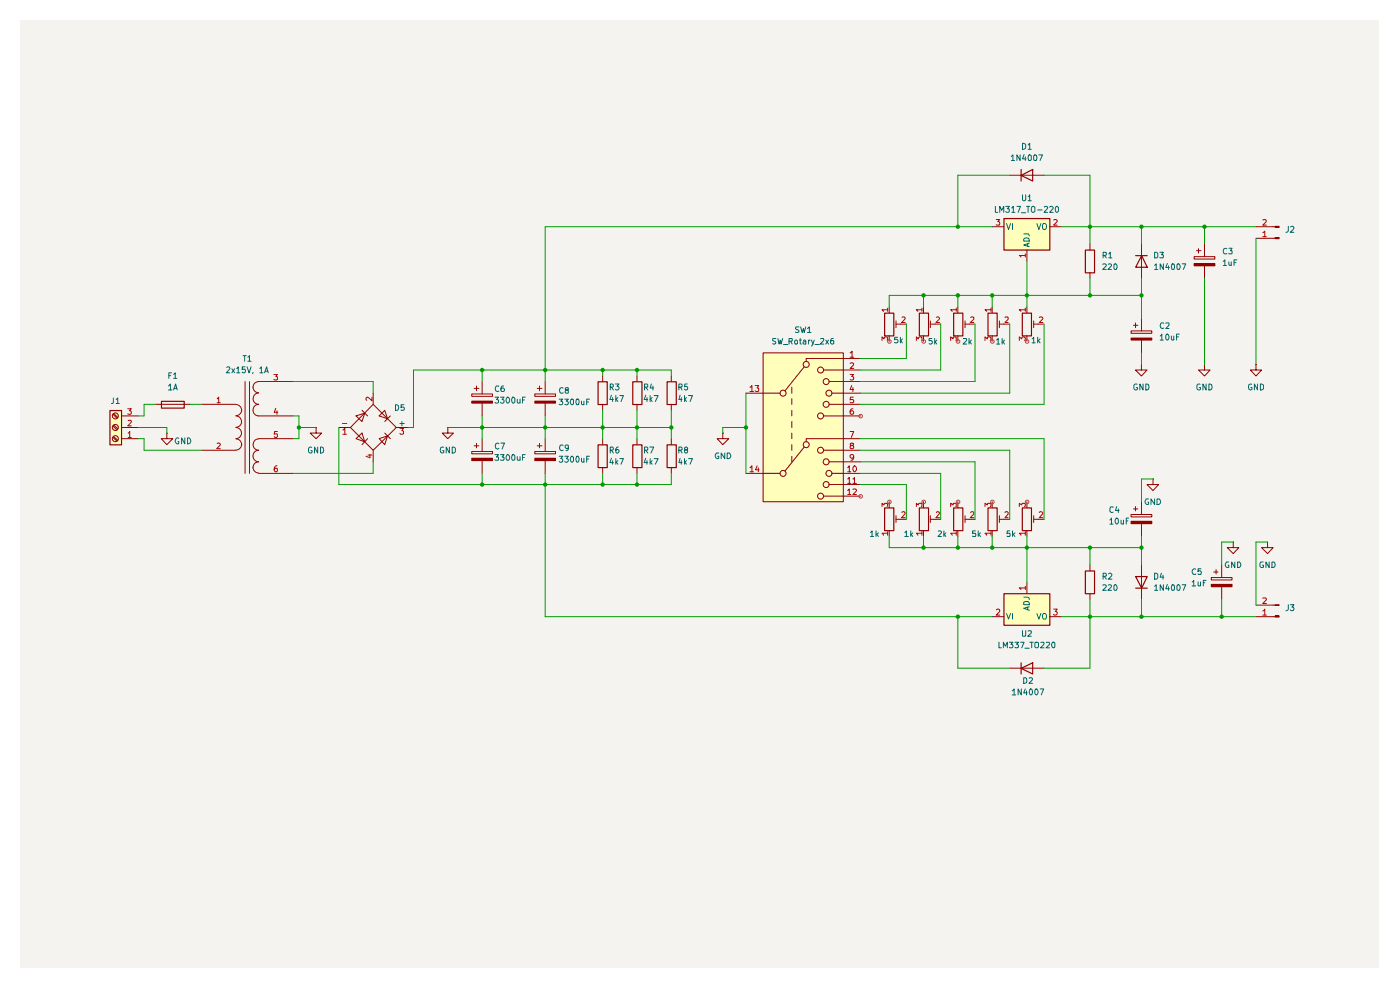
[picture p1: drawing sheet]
<svg xmlns="http://www.w3.org/2000/svg" width="297mm" height="210mm" viewBox="0 0 297 210" stroke-linecap="round" stroke-linejoin="round" font-family="sans-serif">
<path d="M4.3 4.3h288.2v201.1h-288.2z" fill="#f5f3ef"/>
<g fill="#ffb">
<path d="M213 125.9h9.7v6.7h-9.7z"/>
<path d="M161.9 74.9h17v31.6h-17z"/>
<path d="M23.3 87.1h2.5v7.3h-2.5z"/>
<path d="M213 46.4h9.7v6.6h-9.7z"/>
</g>
<path d="M126.9 81h1.9v4.8h-1.9zM126.9 94.4h1.9v4.8h-1.9zM134.2 81h2v4.8h-2zM134.2 94.4h2v4.8h-2z" fill="none" stroke="#910000" stroke-width=".25"/>
<path d="M127.8 79.8v1.1M135.1 79.8v1.1M255.5 77.3v1.2h1.2l-1.2 1.3-1.2-1.3h1.2M255.5 77.3h.1M266.4 77.3v1.2h1.2l-1.2 1.3-1.1-1.3h1.1M266.4 77.3h.1M127.8 85.8v1.2M127.8 93.1v1.2M127.8 99.1v1.3M135.1 85.8v1.2M135.1 93.1v1.2M135.1 99.1v1.3" fill="none" stroke="#910000" stroke-width=".21"/>
<path d="M270.5 50.4h.9v.2h-.9z" fill="#910000"/>
<path d="M270.5 50.4h.9v.2h-.9z" fill="none" stroke="#910000" stroke-width=".21"/>
<path d="M270.5 48h.9v.3h-.9z" fill="#910000"/>
<path d="M253.3 54.4h4.4v.6h-4.4zM253.8 53.2h1M254.3 52.7v1M266.4 50.5h4.1M266.4 48.1h4.1M270.5 48h.9v.3h-.9z" fill="none" stroke="#910000" stroke-width=".21"/>
<path d="M267.9 49.4l.4-.4v1.2M267.9 46.7l.5-.1 .2 .2-.7 1h.7M267.9 50.2h.7" fill="none" stroke="#b90000" stroke-width=".21"/>
<path d="M253.3 55.9h4.4v.5h-4.4z" fill="#910000"/>
<g fill="none" stroke="#910000" stroke-width=".21">
<path d="M231.2 51.7v1.3M231.2 57.8v1.2M242.1 51.7v7.3M253.3 55.9h4.4v.5h-4.4zM255.5 51.7v2.7M255.5 56.4v2.6M239.9 70.2h4.4v.5h-4.4zM239.9 71.7h4.4v.4h-4.4zM240.5 69h.9M240.9 68.5v1M242.1 77.3v1.2h1.2l-1.2 1.3-1.2-1.3h1.2M242.1 77.3h.1"/>
<path d="M242.1 67.6v2.6M242.1 72.1v2.7M95 90.7v1.2h1.2l-1.2 1.2-1.2-1.2h1.2M95 90.7h.1M100.1 83.6h4.4v.5h-4.4zM100.1 85.1h4.4v.4h-4.4zM100.6 82.4h1M101.1 81.9v1M102.3 80.9v2.7M102.3 85.5v2.7M113.5 83.6h4.4v.5h-4.4zM113.5 85.1h4.4v.4h-4.4z"/>
<path d="M113.5 95.8h4.4v.5h-4.4zM114 82.4h1M114 94.6h1M114.5 81.9v1M114.5 94.1v.9M115.7 80.9v2.7M115.7 85.5v2.7"/>
</g>
<path d="M230.3 53h1.9v4.9h-1.9zM240.9 54.2h2.5M242.2 54.2l1.2 2.5h-2.5z" fill="none" stroke="#910000" stroke-width=".25"/>
<path d="M239.9 71.9h4.5M100.1 85.3h4.4M113.5 85.3h4.4" fill="none" stroke="#910000" stroke-width=".42"/>
<path d="M113.5 97.2h4.4v.5h-4.4z" fill="#910000"/>
<path d="M100.1 95.8h4.4v.5h-4.4zM100.6 94.6h1M101.1 94.1v.9M113.5 97.2h4.4v.5h-4.4zM115.7 93.1v2.7M115.7 97.7v2.7" fill="none" stroke="#910000" stroke-width=".21"/>
<path d="M100.1 97.2h4.4v.5h-4.4z" fill="#910000"/>
<path d="M100.1 97.2h4.4v.5h-4.4zM102.3 93.1v2.7M102.3 97.7v2.7M242.1 119.8v7.4M257 122.5h4.4v.5h-4.4zM257.5 121.3h.9M258 120.8v1" fill="none" stroke="#910000" stroke-width=".21"/>
<path d="M240.9 122.3h2.5l-1.2 2.5zM240.9 124.8h2.5" fill="none" stroke="#910000" stroke-width=".25"/>
<path d="M257 124h4.4v.5h-4.4z" fill="#910000"/>
<path d="M239.9 109.1h4.4v.5h-4.4zM240.5 108h.9M240.9 107.4v1M259.2 119.8v2.7M257 124h4.4v.5h-4.4zM259.2 124.5v2.7" fill="none" stroke="#910000" stroke-width=".21"/>
<path d="M239.9 110.6h4.5v.5h-4.5z" fill="#910000"/>
<path d="M231.2 119.8v1.3M239.9 110.6h4.4v.5h-4.4zM242.1 106.4v2.7M242.1 111.1v2.7M244.6 101.6v1.2h1.2l-1.2 1.3-1.3-1.3h1.3M244.6 101.6h.1M210.5 130.8h2.4M217.8 123.5v2.4M222.7 130.8h2.4M231.2 125.9v1.3M214.2 141.7h7.3" fill="none" stroke="#910000" stroke-width=".21"/>
<path d="M213 125.9h9.7v6.7h-9.7zM230.3 121.1h1.9v4.8h-1.9zM216.6 141.8l2.5-1.2v2.4zM216.6 140.6v2.4" fill="none" stroke="#910000" stroke-width=".25"/>
<path d="M211.4 129.4l.4-.2 .3 .4-.8 .9h.8M217.5 124.7h-1.3l.4 .4M217.5 124.4v.7M223.5 129.2h.8l-.4 .5 .3 .1 .1 .4-.3 .3h-.3l-.2-.2" fill="none" stroke="#b90000" stroke-width=".21"/>
<path d="M213.5 130.1l.5 1.2 .4-1.2M214.8 130.1v1.2M217.2 127.8l.2-.2h.7l.3 .3v.4h-1.2zM217.2 126.7h.8l.3 .1 .1 .4M218 128.8v.6M218.4 128.7l-1.2 .3 1.2 .5M220 130.1l.4 1.2 .4-1.2M221.4 130.1a.46 .46 0 0 1 .6 .5l-.2 .7h-.5l-.1-.1a.82 .82 0 0 1 .2-1.1z" fill="none" stroke="#006665" stroke-width=".21"/>
<path d="M270.5 130.6h.9v.3h-.9z" fill="#910000"/>
<path d="M270.5 130.6h.9v.3h-.9z" fill="none" stroke="#910000" stroke-width=".21"/>
<path d="M270.5 128.3h.9v.1h-.9z" fill="#910000"/>
<g fill="none" stroke="#910000" stroke-width=".21">
<path d="M214.2 37.2h7.3M210.5 48.1h2.4M217.8 53v2.4M222.7 48.1h2.4M142.4 79.8v1.1M161.9 74.8h17v31.6h-17zM170.6 77.8l-4.1 5.1M174.7 78.5h7.8M182.5 76h-11.5v.7M188.6 65.1v1.3M188.6 71.2v1.2M190.1 68.1v1.4"/>
<path d="M190.1 68.8h2.2M195.9 65.1v1.3M195.9 71.2v1.2M197.4 68.1v1.4M197.4 68.8h2.2M203.2 65.1v1.3M203.2 71.2v1.2M204.7 68.1v1.4M204.7 68.8h2.1M210.5 65.1v1.3M210.5 71.2v1.2M212 68.1v1.4"/>
<path d="M212 68.8h2.2M217.8 65.1v1.3M217.8 71.2v1.2M219.3 68.1v1.4M219.3 68.8h2.2M24 92.8l.8 .8M24 90.3l.8 .9M24 87.9l.8 .8M24.1 92.6l.9 .8M24.1 90.2l.9 .7M24.1 87.7l.9 .9M25.7 88.2h3.7"/>
<path d="M25.7 93.1h3.7M25.7 90.7h3.7M33 85.8h7.3M35.4 91.9v1.2h1.3l-1.3 1.2-1.2-1.2h1.2M35.4 91.9h.1M42.8 95.5h7.2M42.8 85.8h7.2M50 93.1a1.19 1.19 0 0 1 1.3 1.2 1.19 1.19 0 0 1-1.2 1.2M50 85.8a1.23 1.23 0 0 1 1.3 1.2M50 90.7a1.19 1.19 0 0 1 1.2 1.2M51.2 91.9a1.19 1.19 0 0 1-1.1 1.2M51.3 89.4a1.23 1.23 0 0 1-1.2 1.2"/>
<path d="M51.3 87a1.23 1.23 0 0 1-1.2 1.2 1.28 1.28 0 0 1 1.1 1.2M52 80.9v19.5M52.9 80.9v19.5M53.7 84.6a1.18 1.18 0 0 0 1.2 1.2 1.19 1.19 0 0 0-1.2 1.2M53.7 94.3a1.18 1.18 0 0 0 1.2 1.2 1.19 1.19 0 0 0-1.2 1.2M53.7 96.8a1.19 1.19 0 0 0 1.2 1.2 1.19 1.19 0 0 0-1.2 1.2M53.7 87a1.19 1.19 0 0 0 1.2 1.2h7.2M53.7 99.1a1.19 1.19 0 0 0 1.2 1.2M54.9 93.1h7.2M54.9 83.4a1.14 1.14 0 0 0-1.2 1.1M54.9 93.1a1.14 1.14 0 0 0-1.2 1.2M62.1 80.9h-7.2a1.19 1.19 0 0 0-1.2 1.2 1.19 1.19 0 0 0 1.2 1.2"/>
<path d="M67.1 90.7v1.2h1.1l-1.1 1.2-1.3-1.2h1.3M67.1 90.7h.1M71.9 90.7h2.4M75.5 88.2l1.9-.6-.6 1.8zM75.5 93.1l1.3-1.2 .6 1.8zM76.8 87l1.2 1.2M78 93.1l-1.2 1.2M79.2 85.8l4.9 4.9-4.9 4.8-4.9-4.8zM79.2 83.4v2.4M79.2 95.5v2.5M80.4 88.2l1.2-1.2 .6 1.8zM80.4 93.1l1.8-.6-.6 1.8z"/>
<path d="M81.6 91.9l1.2 1.2M82.8 88.2l-1.2 1.2M84.1 90.7h2.4M142.4 85.8v1.2M142.4 93.1v1.2M142.4 99.1v1.3M153.3 91.9v1.2h1.3l-1.3 1.2-1.2-1.2h1.2M153.3 91.9h.1M158.2 83.4h7.3M168 82.1v1.3M168 84.6v1.2M168 87v1.2"/>
<path d="M168 89.4v1.3M168 91.9v1.2M168 94.3v1.2M168 96.8v1.2M170.6 94.8l-4.1 5.1M174.7 95.5h7.8M174.7 88.2h7.8M175.9 80.9h6.6M175.9 85.8h6.6M175.9 98h6.6M176.4 83.4h6.1M182.5 93.1h-11.5v.6"/>
<path d="M54.9 100.4h7.2M158.2 100.4h7.2M174.7 105.2h7.8M175.9 102.8h6.6M176.4 100.4h6.1M188.6 106.4v1.3M188.6 112.5v1.3M190.1 110.2h2.2M190.1 109.4v1.4M195.9 106.4v1.3M195.9 112.5v1.3M197.4 110.2h2.2"/>
<path d="M197.4 109.4v1.4M203.2 106.4v1.3M203.2 112.5v1.3M204.7 110.2h2.1M204.7 109.4v1.4M210.5 106.4v1.3M210.5 112.5v1.3M212 110.2h2.2M212 109.4v1.4M217.8 106.4v1.3M217.8 112.5v1.3M219.3 109.4v1.4"/>
<path d="M219.3 110.2h2.2M261.6 115v1.2h1.2l-1.2 1.2-1.2-1.2h1.2M261.6 115h.1M268.9 115v1.2h1.2l-1.2 1.2-1.3-1.2h1.3M268.9 115h.1M266.4 130.8h4.1M266.4 128.4h4.1M270.5 128.3h.9v.1h-.9z"/>
<circle cx="171" cy="77.3" r=".64"/>
<circle cx="174.1" cy="78.5" r=".64"/>
<circle cx="24.5" cy="93.1" r=".64"/>
<circle cx="24.5" cy="90.7" r=".64"/>
<circle cx="24.5" cy="88.2" r=".64"/>
<circle cx="166.1" cy="83.4" r=".64"/>
<circle cx="171" cy="94.3" r=".64"/>
<circle cx="174.1" cy="95.5" r=".64"/>
<circle cx="174.1" cy="88.2" r=".64"/>
<circle cx="175.3" cy="98" r=".64"/>
<circle cx="175.3" cy="85.8" r=".64"/>
<circle cx="175.3" cy="80.9" r=".64"/>
<circle cx="175.9" cy="83.4" r=".64"/>
<circle cx="166.1" cy="100.4" r=".64"/>
<circle cx="174.1" cy="105.2" r=".64"/>
<circle cx="175.3" cy="102.8" r=".64"/>
<circle cx="175.9" cy="100.4" r=".64"/>
</g>
<g fill="none" stroke="#b90000" stroke-width=".21">
<path d="M211.3 46.6h.8l-.4 .4 .4 .2-.1 .6-.7-.1M217.5 54.2h-1.3l.4 .3M217.5 53.8v.7M223.5 46.7l.5-.1 .3 .2-.8 1h.8M58.1 79.4h.7l-.3 .4 .3 .1v.6h-.7M180.3 74.8l.5-.3v1.3M180.3 77h.5l.3 .2-.8 .9h.8M180.3 79.4h.8l-.4 .4 .3 .1v.6h-.7M180.3 75.8h.8M187.1 72.2v-.7l.4 .4 .1-.4h.6v.7M188.3 65.7h-1.2l.4 .3M188.3 65.4v.6"/>
<path d="M191.3 67.3l.5-.1 .2 .4-.7 .8h.7M194.4 72.2v-.7l.4 .4 .3-.4h.5l-.1 .7M195.6 65.7h-1.2l.3 .3M195.6 65.4v.6M198.6 67.3l.5-.1 .2 .4-.8 .8h.8M201.7 72.2v-.7l.5 .4v-.4h.7l-.1 .7M202.9 65.7h-1.2l.3 .3M202.9 65.4v.6M205.9 67.3h.7v.4l-.8 .7h.8M209 72.2v-.7l.5 .4v-.4h.6l.1 .6-.1 .1M210.2 65.7h-1.2l.3 .3M210.2 65.4v.6"/>
<path d="M213.2 67.3h.7v.4l-.7 .7h.7M216.2 72.2v-.7l.5 .4 .1-.4h.6l.1 .6-.2 .1M217.5 65.7h-1.3l.4 .3M217.5 65.4v.6M220.5 67.3l.5-.1 .2 .3-.7 .9h.7M27.1 86.7h.8l-.5 .4 .4 .1v.6h-.7M27.2 91.9l.3-.4v1.3M27.2 89.2h.6l.1 .3-.8 .8h.8M27.2 92.8h.7M46.1 84.6l.3-.4v1.2M46.1 94.1l.4-.1 .2 .3-.7 .9h.7M46.1 85.4h.6"/>
<path d="M58.5 86.6l-.3 .9h.7M58.8 98.8a.72 .72 0 0 0-.6 .5 .72 .72 0 0 0 .2 .8l.4-.2v-.5l-.4-.1-.2 .3M58.8 87.1v.8M58.8 91.5h-.5l-.1 .6 .6-.1v.6l-.1 .2h-.4l-.1-.2M72.7 91.2l.5-.4v1.3M72.7 92.1h.8M78.1 96.5h.8M78.5 96.4v.7l-.9-.3M78.9 84.2v.8l-.9-.8-.4 .3 .2 .4M84.8 90.8h.8l-.3 .6h.3v.5l-.2 .2h-.4l-.2-.2M159.1 82.1l.4-.3v1.3M159.1 99.2l.4-.4v1.3"/>
<path d="M159.1 83.1h.8M160.2 81.8h.8l-.4 .5 .4 .1v.5l-.2 .2-.6-.2M160.6 98.8l-.3 .9h.7M160.9 99.2v.9M179.8 99.2l.4-.4v1.3M180.3 91.5h.8l-.5 1.3M180.6 94.5l-.3-.3 .1-.1h.6v.3l-.4 .1-.3 .2 .2 .5h.4l.2-.2v-.3l-.3-.2M180.7 81.8l-.4 .8h.8M180.9 86.7a.55 .55 0 0 0-.6 .5l.1 .6 .4 .1 .3-.3v-.2l-.3-.3h-.2l-.3 .3M180.9 82.2v.9M181 84.2h-.6l-.1 .6h.6l.2 .1v.4l-.2 .1-.6-.1M181.1 96.9l-.3 .3h-.2l-.3-.3v-.3l.2-.2h.4a.94 .94 0 0 1 0 1.1l-.4 .1"/>
<path d="M181.1 98.9l.2-.1a.68 .68 0 0 1 .4 .6 .68 .68 0 0 1-.4 .7 .81 .81 0 0 1-.2-1.2zM159.1 100.1h.8M179.8 101.6l.4-.3v1.2M179.8 104.1l.4-.4v1.2M179.8 100.1h.7M179.8 102.5h.7M179.8 104.9h.7M180.9 101.6h.2l.2-.3v1.2M180.9 103.8l.5-.1 .3 .3-.8 .9h.8M180.9 102.5h.8M187.1 107.4v-.6l.4 .3 .2-.3h.5v.6M188.3 113.1h-1.2l.4 .4"/>
<path d="M188.3 112.8v.7M191.3 108.7l.5-.2 .2 .4-.7 .9h.7M194.4 107.4v-.6l.4 .3 .2-.3h.5v.6M195.6 113.1h-1.2l.3 .4M195.6 112.8v.7M198.6 108.7l.5-.2 .2 .4-.8 .9h.8M201.7 107.4v-.6l.5 .3 .1-.3h.5v.6M202.9 113.1h-1.2l.3 .4M202.9 112.8v.7M205.9 108.7l.2-.2h.3l.2 .2v.4l-.8 .7h.8M209 107.4v-.6l.5 .3 .1-.3h.5l.1 .1v.4l-.1 .1M210.2 113.1h-1.2l.3 .4"/>
<path d="M210.2 112.8v.7M213.2 108.7l.2-.2h.3l.2 .2v.4l-.7 .7h.7M216.2 107.4v-.6l.5 .3 .1-.3h.5l.2 .1v.4l-.2 .1M217.5 113.1h-1.3l.4 .4M217.5 112.8v.7M220.5 108.7l.1-.2h.4l.2 .3-.7 1h.7M267.9 129.6l.4-.4v1.3M267.9 126.9l.6-.1 .1 .2v.3l-.7 .7h.7M267.9 130.5h.7"/>
</g>
<g fill="none" stroke="#910000" stroke-width=".25">
<path d="M216.6 37.2l2.5-1.3v2.5zM216.6 35.9v2.5M213 46.4h9.7v6.6h-9.7zM187.7 66.4h1.9v4.8h-1.9zM195 66.4h2v4.8h-2zM202.3 66.4h2v4.8h-2zM209.6 66.4h1.9v4.8h-1.9zM216.9 66.4h1.9v4.8h-1.9zM23.3 87.1h2.5v7.3h-2.5zM34.2 85.1h4.9v1.5h-4.9zM141.5 81h2v4.8h-2zM141.5 94.4h2v4.8h-2z"/>
<path d="M187.7 107.7h1.9v4.9h-1.9zM195 107.7h2v4.9h-2zM202.3 107.7h2v4.9h-2zM209.6 107.7h1.9v4.9h-1.9zM216.9 107.7h1.9v4.9h-1.9z"/>
</g>
<path d="M213.5 47.4l.5 1.3 .4-1.3M214.8 47.4v1.3M217.2 50.7a.66 .66 0 0 1 .7-.2 .66 .66 0 0 1 .5 .6h-1.2zM217.2 49.6h1l.2 .4M218 51.6v.6M218.4 51.6l-1.2 .4 1.2 .3M220 47.4l.4 1.3 .4-1.3M221.4 47.4a.46 .46 0 0 1 .6 .4v.5a.46 .46 0 0 1-.6 .4 .86 .86 0 0 1 0-1.3zM72.6 89.8h1M84.8 89.8h1M85.3 89.4v.9" fill="none" stroke="#006665" stroke-width=".21"/>
<g fill="none" stroke="#090" stroke-width=".21">
<path d="M214.2 37.2h-11v10.9M221.5 37.2h9.7v14.5M210.5 48.1h-94.8v32.8M217.8 55.4v9.7M225.1 48.1h41.3M231.2 59v3.7M242.1 48.1v3.6M242.1 59v8.6M255.5 48.1v3.6M255.5 59v18.3M266.4 50.5v26.8M102.3 78.5v2.4"/>
<path d="M127.8 78.5v1.3M135.1 78.5v1.3M142.4 79.8v-1.3h-54.7v12.2h-1.2M192.3 68.8v7.2h-9.8M195.9 62.7v2.4M199.6 68.8v9.7h-17.1M203.2 62.7v2.4M206.8 68.8v12.1h-24.3M210.5 62.7v2.4M214.2 68.8v14.6h-31.7M221.5 68.8v17h-39M242.1 62.7h-53.5v2.4"/>
<path d="M242.1 74.8v2.5M29.4 90.7h6v1.2M29.4 93.1h1.2v2.4h12.2M33 85.8h-2.4v2.4h-1.2M40.3 85.8h2.5M62.1 80.9h17.1v2.5M62.1 88.2h1.3v4.9h-1.3M63.4 90.7h3.7M71.9 90.7v12.1h70.5v-2.4M79.2 98v2.4h-17.1M95 90.7h47.4M102.3 88.2v4.9"/>
<path d="M115.7 88.2v4.9M127.8 87v6.1M135.1 87v6.1M142.4 87v6.1M158.2 83.4v17M158.2 90.7h-4.9v1.2M182.5 93.1h39v17.1M182.5 98h24.3v12.2M182.5 95.5h31.7v14.7M102.3 100.4v2.4M115.7 100.4v30.4h94.8M127.8 100.4v2.4"/>
<path d="M135.1 100.4v2.4M182.5 102.8h9.8v7.4M182.5 100.4h17.1v9.8M188.6 113.8v2.4h53.5M195.9 113.8v2.4M203.2 113.8v2.4M210.5 113.8v2.4M217.8 113.8v9.7M231.2 116.2v3.6M242.1 113.8v6M244.6 101.6h-2.5v4.8M261.6 115h-2.4v4.8"/>
<path d="M268.9 115h-2.5v13.4M203.2 130.8v10.9h11M225.1 130.8h41.3M231.2 127.2v14.5h-9.7M242.1 127.2v3.6M259.2 127.2v3.6"/>
</g>
<g fill="#090">
<circle cx="115.7" cy="102.8" r=".47"/>
<circle cx="135.1" cy="102.8" r=".47"/>
<circle cx="127.8" cy="102.8" r=".47"/>
<circle cx="242.1" cy="48.1" r=".47"/>
<circle cx="255.5" cy="48.1" r=".47"/>
<circle cx="242.1" cy="62.7" r=".47"/>
<circle cx="115.7" cy="78.5" r=".47"/>
<circle cx="127.8" cy="78.5" r=".47"/>
<circle cx="102.3" cy="102.8" r=".47"/>
<circle cx="102.3" cy="78.5" r=".47"/>
<circle cx="127.8" cy="90.7" r=".47"/>
<circle cx="102.3" cy="90.7" r=".47"/>
<circle cx="115.7" cy="90.7" r=".47"/>
<circle cx="203.2" cy="130.8" r=".47"/>
<circle cx="203.2" cy="116.2" r=".47"/>
<circle cx="242.1" cy="130.8" r=".47"/>
<circle cx="259.2" cy="130.8" r=".47"/>
<circle cx="231.2" cy="116.2" r=".47"/>
<circle cx="217.8" cy="116.2" r=".47"/>
<circle cx="242.1" cy="116.2" r=".47"/>
<circle cx="231.2" cy="130.8" r=".47"/>
<circle cx="135.1" cy="90.7" r=".47"/>
<circle cx="135.1" cy="78.5" r=".47"/>
<circle cx="210.5" cy="116.2" r=".47"/>
<circle cx="195.9" cy="116.2" r=".47"/>
<circle cx="195.9" cy="62.7" r=".47"/>
<circle cx="142.4" cy="90.7" r=".47"/>
<circle cx="158.2" cy="90.7" r=".47"/>
<circle cx="63.4" cy="90.7" r=".47"/>
<circle cx="210.5" cy="62.7" r=".47"/>
<circle cx="203.2" cy="62.7" r=".47"/>
<circle cx="231.2" cy="62.7" r=".47"/>
<circle cx="231.2" cy="48.1" r=".47"/>
<circle cx="203.2" cy="48.1" r=".47"/>
<circle cx="217.8" cy="62.7" r=".47"/>
</g>
<g fill="none" stroke="#006665" stroke-width=".21">
<path d="M214.5 33.2l.4-.3v1.1M214.5 34h.7M216.4 32.9v1.1l-.7-1.1v1.1M216.9 30.4l.6 .2 .1 .1v.6l-.4 .4h-.3zM217.3 32.8l-.4 .9h.8M217.5 33.3v.7M218.1 30.7l.3-.3v1.3M218.1 31.7h.7M218.2 32.9h.3l.3 .2v.8l-.2 .1h-.4zM219.4 32.9h.2a.77 .77 0 0 1 .2 1.1h-.3l-.2-.1zM220.4 32.9h.8l-.6 1.1M211.2 43.8v1.2h.5"/>
<path d="M212.1 45v-1.2l.4 .8 .4-.8v1.2M213.4 43.8h.7l-.4 .5h.3v.7h-.5l-.1-.1M214.6 44.1l.4-.3v1.2M214.6 45h.7M215.7 43.8h.8l-.5 1.2M216.7 45.1h.9M216.9 41.3v1.1l.2 .2h.2l.3-.3v-1M217.8 43.8h.6M218.1 41.7l.3-.4v1.3M218.1 43.8v1.2M218.1 42.6h.7M219 43.8l.5 .1v1l-.5 .1a.86 .86 0 0 1 0-1.2z"/>
<path d="M220.1 44.5h1M221.6 43.9l.4-.1 .3 .3-.8 .9h.8M222.7 43.9l.1-.1h.4l.2 .2-.7 1h.7M224.1 43.8l.4 .2v.8l-.2 .2a.75 .75 0 0 1-.2-1.2zM233.9 56.1l.5-.1 .3 .2-.8 1h.8M234 54.2l.6-.1 .1-.5-.7-.1v1.2M234.3 54.2l.4 .5M235.1 56.1l.4-.1 .3 .3-.8 .9h.8M235.2 53.8l.3-.3v1.2M235.2 54.7h.7M236.4 56.1l.2-.1a.77 .77 0 0 1 .2 1.2h-.3l-.2-.3zM244.9 56.3l.4-.3v1.2"/>
<path d="M244.9 53.5l.6 .1 .1 .2v.6l-.1 .3h-.6zM244.9 57.2h.7M246 53.5h.8l-.4 .5h.3v.7l-.7-.1M246.8 56v1.2l-.7-1.2v1.2M247.7 55.9l-.4 .8h.8M247.9 56.4v.8M248.6 56.1l.3-.1a.86 .86 0 0 1 .1 1.2l-.4-.1zM249.8 56.1l.2-.1a.77 .77 0 0 1 .2 1.2h-.3l-.2-.3zM250.8 56h.7l-.5 1.2M259.5 55.5l.3-.4v1.2M259.5 56.3h.7M260.3 52.7h-.3a.67 .67 0 0 0-.5 .5 .67 .67 0 0 0 .3 .6h.5"/>
<path d="M260.7 55.5v.6l.2 .2 .3-.1M260.7 52.7h.7l-.4 .5 .4 .1v.5h-.7M261.2 55.5v.8M261.8 55.7h.4M262.4 55.1h-.6v1.2M273.3 48v.9l-.2 .3-.3 .1M273.8 48.2l.4-.2 .3 .4-.8 .9h.8M35.8 79.7h.4M36.4 79.1h-.6v1.2M36.8 79.4l.4-.3v1.2M48.1 78l.4-.2 .3 .3-.8 1h.8M49.2 78.2l.6 .9"/>
<path d="M49.8 78.2l-.6 .9M50.2 78.1l.3-.3v1.3M50.2 79.1h.7M51.6 75.4h.6M51.9 75.4v1.2M52 77.8h-.6v.6l.6-.1a.45 .45 0 0 1 0 .6 .45 .45 0 0 1-.6 .1v-.1M52.4 77.8l.4 1.3 .5-1.3M52.6 75.8l.3-.4v1.2M52.6 76.6h.7M53.7 79l-.1 .2M55.1 78.1l.4-.3v1.3M55.1 79.1h.7"/>
<path d="M56.1 79.1l.5-1.3 .3 1.3M56.2 78.7h.6M164.6 71.8h-.6l-.1 .4a.57 .57 0 0 1 .6 .7h-.6M165 71.8l.3 1.2 .2-.9 .2 .9 .3-1.2M166.2 73.1h.9M167.4 72.4l.7-.1v-.4l-.7-.1v1.2M167.7 72.4l.4 .6M168.7 72.2l.3-.1 .2 .2v.6h-.5zM169.5 69.3h-.6l-.2 .3 .3 .3h.3l.2 .3-.1 .2h-.7M169.6 72.1h.4M169.8 71.8v1.1l.2 .1M169.8 69.3l.4 1.2 .2-.8 .2 .8 .3-1.2"/>
<path d="M170.4 72.2l.4-.1 .1 .2v.7M170.9 72.5h-.4l-.1 .1 .1 .4 .4-.1M171.3 69.7l.4-.4v1.2M171.3 70.5h.7M171.5 72.1v.9M171.9 72.1l-.4 .3M172.1 72.1l.4 .9M172.7 72.1l-.2 .9-.4 .4M172.9 73.1h.9M174.1 71.9l.6-.1 .1 .3-.8 .9h.8M175.2 72.1l.6 .9M175.8 72.1l-.6 .9"/>
<path d="M176.8 71.8l-.4 .1-.2 .8 .2 .3 .5-.1v-.6l-.5-.1-.2 .3M190.4 71.5h-.6l-.1 .6h.7v.5h-.7M191 71.5v1.2M191.1 72.3l.3 .4M191.4 71.9l-.4 .5M197.7 71.8h-.6v.5l.4-.1 .3 .3-.1 .4h-.6M198.3 71.8v1.2M198.4 72.5l.3 .5M198.7 72.1l-.4 .5M204.4 71.9l.6-.1 .1 .3-.8 .9h.8M205.6 71.8v1.2M205.7 72.5l.4 .5"/>
<path d="M206.1 72.1l-.5 .5M211.4 72.1l.4-.3v1.2M211.4 73h.7M212.6 71.8v1.2M212.8 72.5l.3 .5M213.1 72.1l-.5 .5M218.9 71.9l.4-.4v1.2M218.9 72.7h.7M220.1 71.5v1.2M220.3 72.3l.3 .4M220.6 71.9l-.5 .5M246.1 71.3l.4-.4v1.2"/>
<path d="M246.1 72.1h.7M246.9 68.6l-.5-.1a.61 .61 0 0 0-.3 .8 .61 .61 0 0 0 .8 .3M247.3 68.6h.7v.4l-.7 .7h.7M247.6 70.9a.68 .68 0 0 1 .4 .6 .68 .68 0 0 1-.4 .6l-.3-.2v-.8zM248.5 71.3v.7l.2 .1 .3-.1M249 71.3v.8M249.6 71.5h.4M250.2 70.9h-.6v1.2M24 84.4v1l-.4 .2M24.6 84.8l.4-.4v1.2M24.6 85.6h.7M35.7 81.9l.5-.4v1.2"/>
<path d="M35.7 82.7h.8M36.8 82.7l.5-1.2 .3 1.2M36.8 80.3h.7M36.9 82.4h.6M37.9 93l-.1-.1a.6 .6 0 0 0-.6 .7 .6 .6 0 0 0 .7 .5v-.5h-.1M39.2 92.9v1.3l-.7-1.3v1.3M39.8 92.9a.64 .64 0 0 1 .7 .6 .64 .64 0 0 1-.7 .7zM66.1 94.9l-.3-.1-.4 .4v.6l.2 .2 .4 .1 .2-.2v-.3h-.2M67.4 94.8v1.3l-.7-1.3v1.3M68 94.8a.64 .64 0 0 1 .7 .7 .64 .64 0 0 1-.7 .6zM83.9 85.9a.66 .66 0 0 1 .7 .4 .66 .66 0 0 1-.3 .7h-.4zM85.7 85.9h-.6v.5h.5l.2 .1v.4l-.2 .1h-.5"/>
<path d="M94.1 94.9l-.1-.1a.64 .64 0 0 0-.6 .6 .64 .64 0 0 0 .5 .7l.3-.2v-.3h-.3M95.3 94.8v1.3l-.6-1.3v1.3M95.9 94.8a.52 .52 0 0 1 .7 .4v.6a.52 .52 0 0 1-.7 .3zM105 84.2h.8l-.5 .6h.5v.5l-.3 .2h-.3l-.2-.2M105 96.4h.8l-.5 .5 .5 .1v.5h-.8M105.8 82l-.5-.1a.61 .61 0 0 0-.2 .8 .61 .61 0 0 0 .7 .3M105.8 94.2l-.2-.2a.65 .65 0 0 0-.5 .6 .65 .65 0 0 0 .5 .7l.2-.2M106.2 84.2h.7l-.4 .6 .4 .2v.4l-.6 .1-.1-.2M106.2 96.4h.7l-.4 .5h.4v.7l-.7-.1M106.3 94h.7l-.5 1.3M106.9 81.9l-.5 .1-.1 .8 .2 .3 .4-.1 .1-.4-.2-.3h-.3l-.2 .3M107.5 84.3l.2-.1a.68 .68 0 0 1 .4 .7 .68 .68 0 0 1-.4 .6 .81 .81 0 0 1-.2-1.2z"/>
<path d="M107.5 96.5l.2-.1a.6 .6 0 0 1 .4 .7 .6 .6 0 0 1-.6 .5l-.1-.4zM108.6 96.5l.4-.1 .2 .3v.8l-.1 .1-.5-.1zM108.8 84.2l.4 .3v.8l-.2 .2a.75 .75 0 0 1-.2-1.3zM109.7 84.7v.6l.2 .2 .4-.2M109.7 96.9l.1 .7 .5-.1M110.3 84.7v.8M110.3 96.9v.7M110.8 84.8h.5M110.8 97h.5M111.4 84.2h-.6v1.3M111.4 96.4h-.6v1.2M118.6 84.7h.8l-.4 .4 .3 .1v.6h-.7"/>
<path d="M118.6 96.8h.8l-.4 .5 .3 .1v.6h-.5l-.2-.1M119.5 82.3l-.3-.1a.67 .67 0 0 0-.5 .5 .67 .67 0 0 0 .3 .7l.5-.1M119.5 94.5l-.5-.1a.61 .61 0 0 0-.3 .8 .61 .61 0 0 0 .8 .3M119.8 84.7h.8l-.5 .4 .5 .2-.1 .5h-.7M119.8 96.8h.8l-.5 .5 .4 .1 .1 .4-.3 .2h-.3l-.2-.1M120.1 82.7l-.2-.2 .1-.2h.6v.3l-.5 .1-.2 .3 .2 .4 .5-.1v-.4l-.2-.2M120.6 94.9l-.2 .3h-.3l-.2-.3v-.3l.2-.2 .5 .1v.8l-.5 .3M121.2 84.7h.3l.2 .1v.8l-.4 .3a.84 .84 0 0 1-.1-1.2zM121.2 96.9l.2-.1 .3 .2v.8l-.3 .2a.71 .71 0 0 1-.2-1.1zM122.3 84.8l.4-.1a.86 .86 0 0 1-.1 1.2l-.3-.1zM122.4 96.8a.68 .68 0 0 1 .5 .6 .68 .68 0 0 1-.5 .6l-.2-.5 .1-.6zM123.4 85.1v.6l.1 .2 .4-.1"/>
<path d="M123.4 97.2v.7l.1 .1 .4-.1M123.9 85.1v.8M123.9 97.2v.8M124.5 85.3h.4M124.5 97.4h.4M125.1 84.7h-.6v1.2M125.1 96.8h-.6v1.2M129.5 82.1l.5-.1v-.5h-.5v1.2M129.5 95.5l.5-.1v-.5l-.5-.1v1.3M129.7 83.8l-.3 1h.7M129.7 97.2l-.3 .9h.7M129.7 82.1l.4 .6"/>
<path d="M129.7 95.5l.4 .6M130 84.3v.9M130 97.7v.8M130.6 81.5h.7l-.4 .5h.3l.1 .5-.2 .2h-.4l-.1-.1M130.6 83.9v1.3M130.6 97.3v1.2M130.7 84.7l.4 .5M130.7 98l.4 .5M131.1 84.3l-.5 .5M131.1 97.7l-.5 .4M131.2 94.8l-.4 .1-.2 .3v.7l.5 .2 .2-.3-.1-.4-.1-.1-.5 .1v.2M131.5 83.9h.8l-.6 1.3"/>
<path d="M131.5 97.3h.8l-.6 1.2M136.7 82.1l.7-.1v-.4l-.2-.1h-.5v1.2M136.7 95.5l.7-.1v-.4l-.2-.2h-.5v1.3M137 83.8l-.3 1h.7M137 97.2l-.3 .9h.7M137 82.1l.4 .6M137 95.5l.4 .6M137.2 84.3v.9M137.2 97.7v.8M137.8 94.8h.9l-.6 1.3M137.9 83.9v1.3M137.9 97.3v1.2"/>
<path d="M138 84.7l.3 .5M138 98l.3 .5M138.2 81.5l-.3 .8h.8M138.3 84.3l-.4 .5M138.3 97.7l-.4 .4M138.5 81.9v.8M138.8 83.9h.8l-.6 1.3M138.8 97.3h.8l-.6 1.2M144 82.1l.7-.1v-.4l-.2-.1h-.5v1.2M144 95.5l.7-.1v-.4l-.2-.2h-.5v1.3M144.3 83.8l-.3 1h.7M144.3 97.2l-.3 .9h.7"/>
<path d="M144.4 82.1l.3 .6M144.4 95.5l.3 .6M144.5 84.3v.9M144.5 97.7v.8M145.2 83.9v1.3M145.2 97.3v1.2M145.3 84.7l.3 .5M145.3 98l.3 .5M145.5 95.4l-.2-.1a.31 .31 0 0 1 .1-.4 .31 .31 0 0 1 .4 .1v.3l-.5 .1-.1 .2v.2l.3 .3 .4-.3-.1-.4h-.2M145.6 84.3l-.4 .5M145.6 97.7l-.4 .4M145.8 81.5h-.5l-.1 .5h.6v.6l-.4 .1-.2-.1"/>
<path d="M146.1 83.9h.8l-.5 1.3M146.1 97.3h.8l-.5 1.2M152.5 96.1h-.5a.61 .61 0 0 0-.2 .8 .61 .61 0 0 0 .7 .3v-.4h-.3M153.8 96.1v1.2l-.8-1.2v1.2M154.3 96.1h.5a.66 .66 0 0 1 .2 .8 .66 .66 0 0 1-.7 .4zM241.2 81.5h-.3l-.4 .3v.6l.2 .2 .3 .1 .3-.1v-.4h-.3M242.5 81.5v1.2l-.7-1.2v1.2M243.1 81.5a.64 .64 0 0 1 .7 .6 .64 .64 0 0 1-.7 .6zM254.6 81.5h-.3l-.4 .3v.6l.2 .2 .3 .1 .3-.1v-.4h-.3M255.9 81.5v1.2l-.7-1.2v1.2M256.5 81.5a.64 .64 0 0 1 .6 .6 .64 .64 0 0 1-.6 .6zM265.5 81.5h-.1a.64 .64 0 0 0-.6 .5 .64 .64 0 0 0 .5 .7l.3-.1v-.4h-.3"/>
<path d="M266.8 81.5v1.2l-.7-1.2v1.2M267.4 81.5h.2l.5 .3v.6l-.5 .3h-.2zM184.7 112.9l.3-.3v1.2M184.7 113.8h.6M185.8 112.6v1.2M186 113.4l.4 .4M186.4 113l-.6 .5M191.9 112.9l.4-.3v1.2M191.9 113.8h.8M193.2 112.6v1.2M193.3 113.4l.3 .4M193.6 113l-.4 .5"/>
<path d="M199.1 112.7l.4-.1 .2 .3-.7 .9h.7M200.2 112.6v1.2M200.3 113.4l.4 .4M200.7 113l-.5 .5M206.9 112.6h-.6v.6l.6-.1v.7l-.6-.1M207.5 112.6v1.2M207.6 113.4l.4 .4M208 113l-.5 .5M214.2 112.6h-.5l-.1 .6 .6-.1v.7l-.6-.1M214.8 112.6v1.2M215 113.4l.3 .4M215.3 113l-.5 .5"/>
<path d="M235.5 110.3l.3-.4v1.3M235.5 111.2h.6M236.1 107.6l-.5-.1-.1 .3v.7a.45 .45 0 0 0 .6 .1M236.7 110l.3-.1 .2 .3v.7l-.2 .3a.71 .71 0 0 1-.3-1.2zM236.9 107.4l-.3 .9h.8M237.2 108v.7M237.8 110.3v.8l.4 .1 .1-.2M238.3 110.3v.9M238.9 110.5h.4M239.4 109.9h-.5v1.3M243.7 105.8h-.5a.61 .61 0 0 0-.3 .8 .61 .61 0 0 0 .8 .3v-.4h-.2M244.9 105.8v1.2l-.7-1.2v1.2"/>
<path d="M245.5 105.8h.5a.66 .66 0 0 1 .2 .8 .66 .66 0 0 1-.7 .4zM260.7 119.2h-.5a.61 .61 0 0 0-.2 .8 .61 .61 0 0 0 .7 .3v-.4h-.2M262 119.2v1.2l-.7-1.2v1.2M262.6 119.2h.4a.66 .66 0 0 1 .2 .8 .66 .66 0 0 1-.6 .4zM268 119.2h-.5l-.2 .3v.6a.52 .52 0 0 0 .8 .2v-.4h-.3M269.2 119.2v1.2l-.6-1.2v1.2M269.8 119.2h.5a.66 .66 0 0 1 .2 .8 .66 .66 0 0 1-.7 .4zM211.9 136.2v1.2h.5M212.9 137.4v-1.2l.4 .9 .4-.9v1.2M214.1 136.2h.8l-.4 .5h.3v.6h-.7M215.3 136.2h.8l-.5 .5 .5 .2-.1 .4h-.7M216.5 136.2h.8l-.6 1.2"/>
<path d="M216.9 133.8l.1 1.2h.5l.1-1.2M217.4 137.5h1M218.1 133.9h.7v.4l-.8 .7h.8M218.4 136.2h.8M218.9 136.2v1.2M219.5 136.4l.2-.2h.4l.2 .2v.8l-.2 .2-.6-.2zM220.8 136.3l.6-.1 .1 .4-.8 .8h.8M222 136.3l.5-.1 .2 .4-.8 .8h.8M223.3 136.2h.3l.2 .2v.8l-.4 .2a.84 .84 0 0 1-.1-1.2zM233.9 124.1l.5-.1 .3 .3-.8 .9h.8M234 122.3l.7-.1v-.4l-.7-.2v1.3M234.3 122.3l.4 .6"/>
<path d="M235.1 124.1l.4-.1 .3 .4-.8 .8h.8M235.2 121.8l.4-.2 .3 .3-.8 1h.8M236.4 124.1h.1a.6 .6 0 0 1 .6 .4 .6 .6 0 0 1-.3 .7h-.3l-.2-.1zM244.9 124.4l.4-.4v1.2M244.9 121.6l.6 .1 .1 .2v.6l-.3 .4h-.4zM244.9 125.2h.7M246.4 121.6l-.3 .8h.8M246.7 122v.9M246.8 124v1.2l-.7-1.2v1.2M247.7 124l-.4 .9h.8M247.9 124.5v.7M248.6 124.1l.3-.1a.91 .91 0 0 1 .1 1.2l-.4-.1z"/>
<path d="M249.8 124.1h.1a.6 .6 0 0 1 .5 .4 .6 .6 0 0 1-.2 .7h-.3l-.2-.1zM250.8 124h.7l-.5 1.2M252.9 123.4l.3-.3v1.2M252.9 124.3h.8M253.7 120.7a.61 .61 0 0 0-.8 .3 .61 .61 0 0 0 .3 .8h.5M254.2 123.4v.8h.5M254.7 123.4v.9M254.8 120.7h-.6v.5a.45 .45 0 0 1 .6 0 .45 .45 0 0 1 0 .6h-.6M255.3 123.6h.3M255.9 123.1h-.6v1.2M273.3 128.3v.9l-.2 .3h-.3M273.7 128.3h.8l-.4 .5h.3v.7h-.5l-.2-.1"/>
<path d="M214.7 146.6l.4-.5v1.3M214.7 147.4h.8M216.7 146.1v1.3l-.7-1.3v1.3M217.2 143.8h.4a.66 .66 0 0 1 .2 .7 .66 .66 0 0 1-.6 .5zM217.5 146.1l-.3 .9h.7M217.8 146.6v.8M218.4 143.9l.5-.1 .1 .3-.7 .9h.7M218.6 146.1a.68 .68 0 0 1 .4 .7 .68 .68 0 0 1-.4 .6l-.2-.5v-.6zM219.8 146.1a.68 .68 0 0 1 .4 .7 .68 .68 0 0 1-.4 .6l-.3-.2v-.8zM220.6 146.1h.8l-.5 1.3"/>
</g>
<g fill="none" stroke="#b54549" stroke-width=".21">
<circle cx="188.7" cy="72.4" r=".38"/>
<circle cx="196" cy="72.4" r=".38"/>
<circle cx="203.2" cy="72.4" r=".38"/>
<circle cx="210.5" cy="72.4" r=".38"/>
<circle cx="217.9" cy="72.4" r=".38"/>
<circle cx="182.6" cy="88.3" r=".38"/>
<circle cx="182.6" cy="105.3" r=".38"/>
<circle cx="188.7" cy="106.5" r=".38"/>
<circle cx="196" cy="106.5" r=".38"/>
<circle cx="203.2" cy="106.5" r=".38"/>
<circle cx="210.5" cy="106.5" r=".38"/>
<circle cx="217.9" cy="106.5" r=".38"/>
</g>
</svg>
